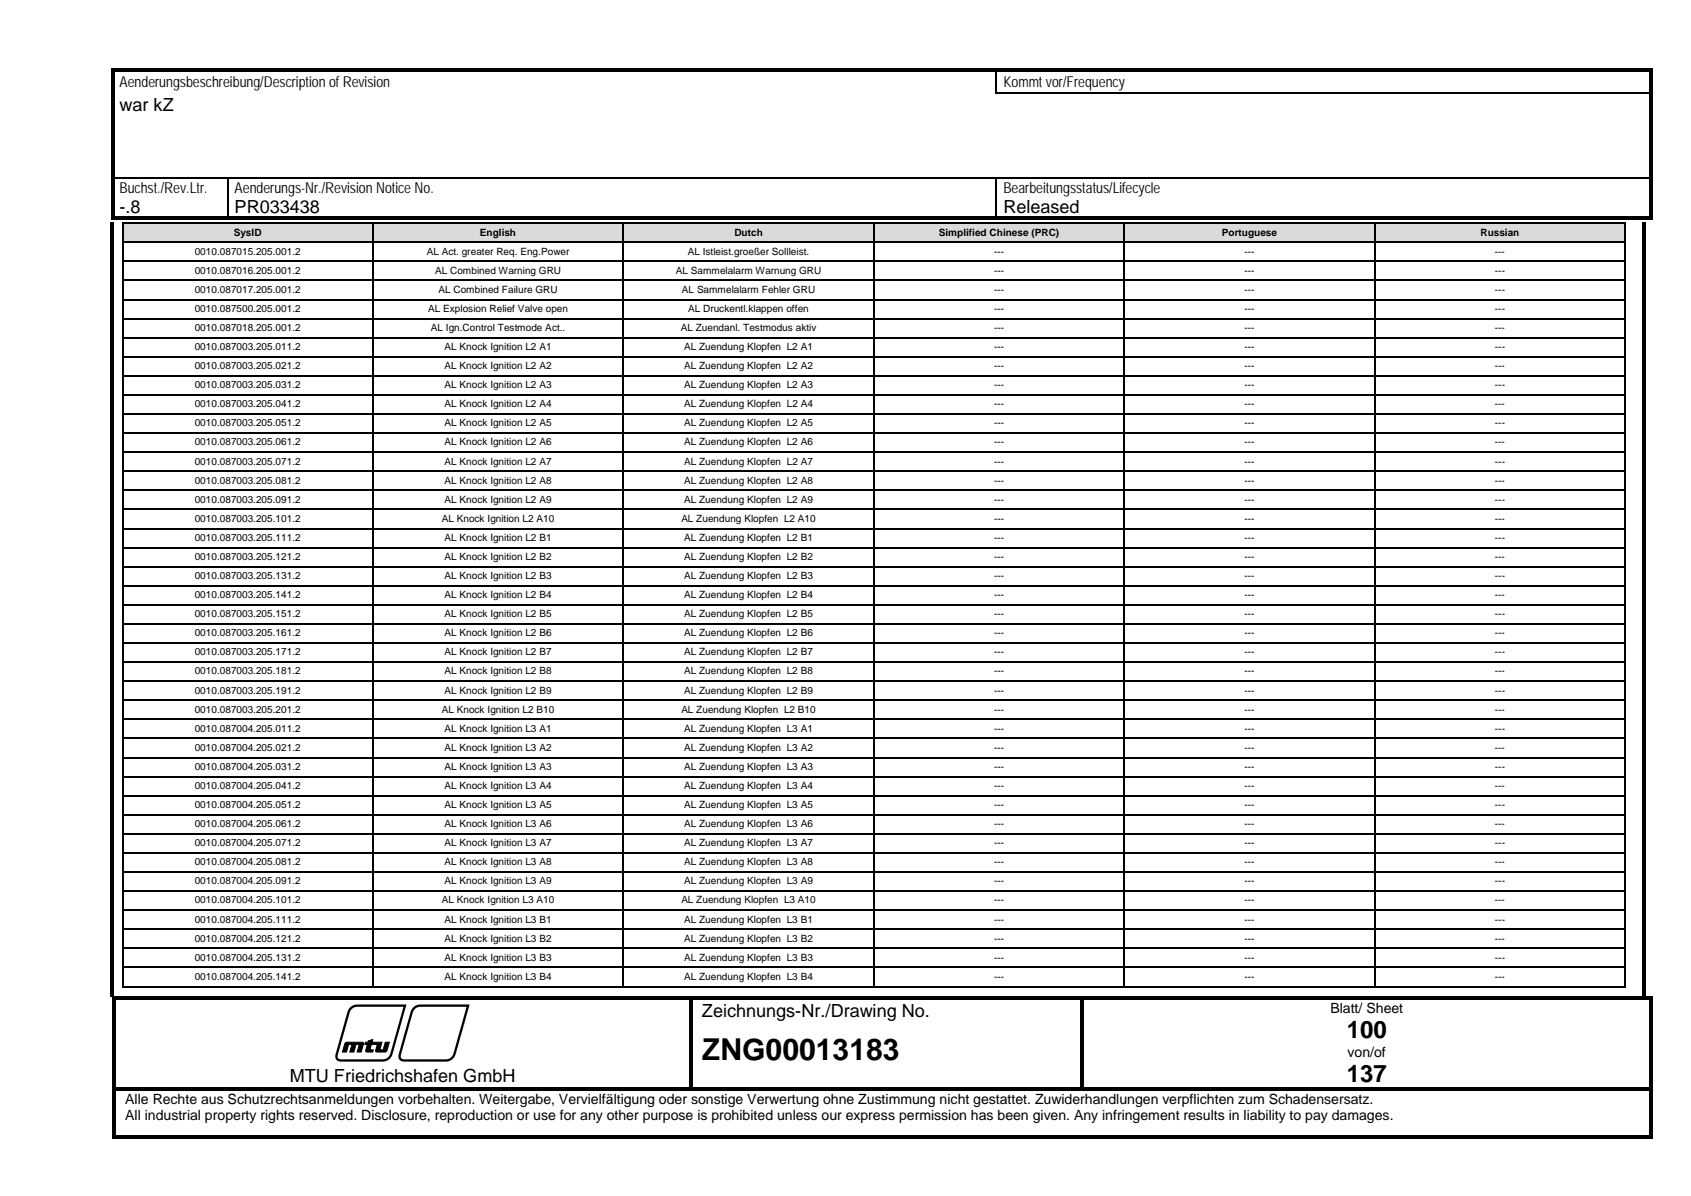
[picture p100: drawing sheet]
<svg xmlns="http://www.w3.org/2000/svg" width="297mm" height="210mm" viewBox="0 0 297 210" stroke-linecap="round" stroke-linejoin="round" font-family="sans-serif">
<defs><g id="words">
<text font-size="5.3" x="123.3" y="186.2">ZNG00013183</text>
<g font-size="4.2">
<text x="236.5" y="182.4">100</text>
<text x="236.5" y="190.1">137</text>
</g>
<g font-size="3.2">
<text x="21" y="19.5">war kZ</text>
<text x="21" y="37.4">-.8</text>
<text x="41.2" y="37.4">PR033438</text>
<text x="176.2" y="37.4">Released</text>
<text x="123.3" y="178.5">Zeichnungs-Nr./Drawing No.</text>
<text x="50.9" y="190">MTU Friedrichshafen GmbH</text>
</g>
<g font-size="2.6">
<text x="21" y="15.3">Aenderungsbeschreibung/Descriptionof Revision</text>
<text x="176.2" y="15.3">Kommt vor/Frequency</text>
<text x="21" y="33.9">Buchst./Rev.Ltr.</text>
<text x="41.2" y="33.9">Aenderungs-Nr./RevisionNotice No.</text>
<text x="176.2" y="33.9">Bearbeitungsstatus/Lifecycle</text>
</g>
<g font-size="2.5">
<text x="233.7" y="177.8">Blatt/ Sheet</text>
<text x="236.7" y="185.5">von/of</text>
<text x="22" y="193.8">Alle Rechte aus Schutzrechtsanmeldungen vorbehalten. Weitergabe, Vervielfältigung oder sonstige Verwertung ohne Zustimmung nicht gestattet. Zuwiderhandlungen verpflichten zum Schadensersatz.</text>
<text x="22" y="196.6">All industrial property rights reserved. Disclosure, reproduction or use for any other purpose is prohibited unless our express permission has been given. Any infringement results in liability to pay damages.</text>
</g>
<g font-size="1.8">
<text x="41.1" y="41.4">SysID</text>
<text x="84.3" y="41.4">English</text>
<text x="129" y="41.4">Dutch</text>
<text x="164.9" y="41.4">Simplified Chinese (PRC)</text>
<text x="214.6" y="41.4">Portuguese</text>
<text x="260" y="41.4">Russian</text>
<text x="34.2" y="44.7">0010.087015.205.001.2</text>
<text x="74.9" y="44.7">AL Act. greater Req. Eng.Power</text>
<text x="120.8" y="44.7">AL Istleist.groeßer Sollleist.</text>
<text x="174.6" y="44.7">---</text>
<text x="218.6" y="44.7">---</text>
<text x="262.6" y="44.7">---</text>
<text x="34.2" y="48">0010.087016.205.001.2</text>
<text x="34.2" y="51.4">0010.087017.205.001.2</text>
<text x="76.4" y="48">AL Combined Warning GRU</text>
<text x="77" y="51.4">AL Combined Failure GRU</text>
<text x="118.7" y="48">AL Sammelalarm Warnung GRU</text>
<text x="119.8" y="51.4">AL Sammelalarm Fehler GRU</text>
<text x="174.6" y="48">---</text>
<text x="174.6" y="51.4">---</text>
<text x="218.6" y="48">---</text>
<text x="218.6" y="51.4">---</text>
<text x="262.6" y="48">---</text>
<text x="262.6" y="51.4">---</text>
<text x="34.2" y="54.8">0010.087500.205.001.2</text>
<text x="34.2" y="58.1">0010.087018.205.001.2</text>
<text x="75.2" y="54.8">AL Explosion Relief Valve open</text>
<text x="75.7" y="58.1">AL Ign.Control Testmode Act..</text>
<text x="119.6" y="58.1">AL Zuendanl. Testmodus aktiv</text>
<text x="120.9" y="54.8">AL Druckentl.klappen offen</text>
<text x="174.6" y="58.1">---</text>
<text x="174.6" y="54.8">---</text>
<text x="218.6" y="58.1">---</text>
<text x="218.6" y="54.8">---</text>
<text x="262.6" y="58.1">---</text>
<text x="262.6" y="54.8">---</text>
<text x="34.2" y="61.5">0010.087003.205.011.2</text>
<text x="34.2" y="64.8">0010.087003.205.021.2</text>
<text x="78.1" y="64.8">AL Knock Ignition L2 A2</text>
<text x="78.1" y="61.5">AL Knock Ignition L2 A1</text>
<text x="120.2" y="64.8">AL Zuendung Klopfen L2 A2</text>
<text x="120.2" y="61.5">AL Zuendung Klopfen L2 A1</text>
<text x="174.6" y="64.8">---</text>
<text x="174.6" y="61.5">---</text>
<text x="218.6" y="64.8">---</text>
<text x="218.6" y="61.5">---</text>
<text x="262.6" y="64.8">---</text>
<text x="262.6" y="61.5">---</text>
<text x="34.2" y="68.2">0010.087003.205.031.2</text>
<text x="34.2" y="71.5">0010.087003.205.041.2</text>
<text x="78.1" y="71.5">AL Knock Ignition L2 A4</text>
<text x="78.1" y="68.2">AL Knock Ignition L2 A3</text>
<text x="120.2" y="71.5">AL Zuendung Klopfen L2 A4</text>
<text x="120.2" y="68.2">AL Zuendung Klopfen L2 A3</text>
<text x="174.6" y="71.5">---</text>
<text x="174.6" y="68.2">---</text>
<text x="218.6" y="71.5">---</text>
<text x="218.6" y="68.2">---</text>
<text x="262.6" y="71.5">---</text>
<text x="262.6" y="68.2">---</text>
<text x="34.2" y="74.9">0010.087003.205.051.2</text>
<text x="78.1" y="74.9">AL Knock Ignition L2 A5</text>
<text x="120.2" y="74.9">AL Zuendung Klopfen L2 A5</text>
<text x="174.6" y="74.9">---</text>
<text x="218.6" y="74.9">---</text>
<text x="262.6" y="74.9">---</text>
<text x="34.2" y="78.2">0010.087003.205.061.2</text>
<text x="34.2" y="81.6">0010.087003.205.071.2</text>
<text x="78.1" y="78.2">AL Knock Ignition L2 A6</text>
<text x="78.1" y="81.6">AL Knock Ignition L2 A7</text>
<text x="120.2" y="78.2">AL Zuendung Klopfen L2 A6</text>
<text x="120.2" y="81.6">AL Zuendung Klopfen L2 A7</text>
<text x="174.6" y="78.2">---</text>
<text x="174.6" y="81.6">---</text>
<text x="218.6" y="78.2">---</text>
<text x="218.6" y="81.6">---</text>
<text x="262.6" y="78.2">---</text>
<text x="262.6" y="81.6">---</text>
<text x="34.2" y="84.9">0010.087003.205.081.2</text>
<text x="34.2" y="88.3">0010.087003.205.091.2</text>
<text x="78.1" y="84.9">AL Knock Ignition L2 A8</text>
<text x="78.1" y="88.3">AL Knock Ignition L2 A9</text>
<text x="120.2" y="84.9">AL Zuendung Klopfen L2 A8</text>
<text x="120.2" y="88.3">AL Zuendung Klopfen L2 A9</text>
<text x="174.6" y="84.9">---</text>
<text x="174.6" y="88.3">---</text>
<text x="218.6" y="84.9">---</text>
<text x="218.6" y="88.3">---</text>
<text x="262.6" y="84.9">---</text>
<text x="262.6" y="88.3">---</text>
<text x="34.2" y="91.6">0010.087003.205.101.2</text>
<text x="34.2" y="95">0010.087003.205.111.2</text>
<text x="77.6" y="91.6">AL Knock Ignition L2 A10</text>
<text x="78.1" y="95">AL Knock Ignition L2 B1</text>
<text x="119.7" y="91.6">AL Zuendung Klopfen L2 A10</text>
<text x="120.2" y="95">AL Zuendung Klopfen L2 B1</text>
<text x="174.6" y="91.6">---</text>
<text x="174.6" y="95">---</text>
<text x="218.6" y="91.6">---</text>
<text x="218.6" y="95">---</text>
<text x="262.6" y="91.6">---</text>
<text x="262.6" y="95">---</text>
<text x="34.2" y="98.3">0010.087003.205.121.2</text>
<text x="34.2" y="101.7">0010.087003.205.131.2</text>
<text x="78.1" y="98.3">AL Knock Ignition L2 B2</text>
<text x="78.1" y="101.7">AL Knock Ignition L2 B3</text>
<text x="120.2" y="98.3">AL Zuendung Klopfen L2 B2</text>
<text x="120.2" y="101.7">AL Zuendung Klopfen L2 B3</text>
<text x="174.6" y="98.3">---</text>
<text x="174.6" y="101.7">---</text>
<text x="218.6" y="98.3">---</text>
<text x="218.6" y="101.7">---</text>
<text x="262.6" y="98.3">---</text>
<text x="262.6" y="101.7">---</text>
<text x="34.2" y="105">0010.087003.205.141.2</text>
<text x="78.1" y="105">AL Knock Ignition L2 B4</text>
<text x="120.2" y="105">AL Zuendung Klopfen L2 B4</text>
<text x="174.6" y="105">---</text>
<text x="218.6" y="105">---</text>
<text x="262.6" y="105">---</text>
<text x="34.2" y="108.4">0010.087003.205.151.2</text>
<text x="34.2" y="111.7">0010.087003.205.161.2</text>
<text x="78.1" y="111.7">AL Knock Ignition L2 B6</text>
<text x="78.1" y="108.4">AL Knock Ignition L2 B5</text>
<text x="120.2" y="111.7">AL Zuendung Klopfen L2 B6</text>
<text x="120.2" y="108.4">AL Zuendung Klopfen L2 B5</text>
<text x="174.6" y="111.7">---</text>
<text x="174.6" y="108.4">---</text>
<text x="218.6" y="111.7">---</text>
<text x="218.6" y="108.4">---</text>
<text x="262.6" y="111.7">---</text>
<text x="262.6" y="108.4">---</text>
<text x="34.2" y="115.1">0010.087003.205.171.2</text>
<text x="34.2" y="118.4">0010.087003.205.181.2</text>
<text x="78.1" y="118.4">AL Knock Ignition L2 B8</text>
<text x="78.1" y="115.1">AL Knock Ignition L2 B7</text>
<text x="120.2" y="118.4">AL Zuendung Klopfen L2 B8</text>
<text x="120.2" y="115.1">AL Zuendung Klopfen L2 B7</text>
<text x="174.6" y="118.4">---</text>
<text x="174.6" y="115.1">---</text>
<text x="218.6" y="118.4">---</text>
<text x="218.6" y="115.1">---</text>
<text x="262.6" y="118.4">---</text>
<text x="262.6" y="115.1">---</text>
<text x="34.2" y="121.8">0010.087003.205.191.2</text>
<text x="34.2" y="125.1">0010.087003.205.201.2</text>
<text x="77.6" y="125.1">AL Knock Ignition L2 B10</text>
<text x="78.1" y="121.8">AL Knock Ignition L2 B9</text>
<text x="119.7" y="125.1">AL Zuendung Klopfen L2 B10</text>
<text x="120.2" y="121.8">AL Zuendung Klopfen L2 B9</text>
<text x="174.6" y="125.1">---</text>
<text x="174.6" y="121.8">---</text>
<text x="218.6" y="125.1">---</text>
<text x="218.6" y="121.8">---</text>
<text x="262.6" y="125.1">---</text>
<text x="262.6" y="121.8">---</text>
<text x="34.2" y="128.5">0010.087004.205.011.2</text>
<text x="34.2" y="131.8">0010.087004.205.021.2</text>
<text x="78.1" y="131.8">AL Knock Ignition L3 A2</text>
<text x="78.1" y="128.5">AL Knock Ignition L3 A1</text>
<text x="120.2" y="131.8">AL Zuendung Klopfen L3 A2</text>
<text x="120.2" y="128.5">AL Zuendung Klopfen L3 A1</text>
<text x="174.6" y="131.8">---</text>
<text x="174.6" y="128.5">---</text>
<text x="218.6" y="131.8">---</text>
<text x="218.6" y="128.5">---</text>
<text x="262.6" y="131.8">---</text>
<text x="262.6" y="128.5">---</text>
<text x="34.2" y="135.2">0010.087004.205.031.2</text>
<text x="78.1" y="135.2">AL Knock Ignition L3 A3</text>
<text x="120.2" y="135.2">AL Zuendung Klopfen L3 A3</text>
<text x="174.6" y="135.2">---</text>
<text x="218.6" y="135.2">---</text>
<text x="262.6" y="135.2">---</text>
<text x="34.2" y="138.5">0010.087004.205.041.2</text>
<text x="34.2" y="141.9">0010.087004.205.051.2</text>
<text x="78.1" y="138.5">AL Knock Ignition L3 A4</text>
<text x="78.1" y="141.9">AL Knock Ignition L3 A5</text>
<text x="120.2" y="138.5">AL Zuendung Klopfen L3 A4</text>
<text x="120.2" y="141.9">AL Zuendung Klopfen L3 A5</text>
<text x="174.6" y="138.5">---</text>
<text x="174.6" y="141.9">---</text>
<text x="218.6" y="138.5">---</text>
<text x="218.6" y="141.9">---</text>
<text x="262.6" y="138.5">---</text>
<text x="262.6" y="141.9">---</text>
<text x="34.2" y="145.2">0010.087004.205.061.2</text>
<text x="34.2" y="148.6">0010.087004.205.071.2</text>
<text x="78.1" y="145.2">AL Knock Ignition L3 A6</text>
<text x="78.1" y="148.6">AL Knock Ignition L3 A7</text>
<text x="120.2" y="145.2">AL Zuendung Klopfen L3 A6</text>
<text x="120.2" y="148.6">AL Zuendung Klopfen L3 A7</text>
<text x="174.6" y="145.2">---</text>
<text x="174.6" y="148.6">---</text>
<text x="218.6" y="145.2">---</text>
<text x="218.6" y="148.6">---</text>
<text x="262.6" y="145.2">---</text>
<text x="262.6" y="148.6">---</text>
<text x="34.2" y="152">0010.087004.205.081.2</text>
<text x="34.2" y="155.3">0010.087004.205.091.2</text>
<text x="78.1" y="152">AL Knock Ignition L3 A8</text>
<text x="78.1" y="155.3">AL Knock Ignition L3 A9</text>
<text x="120.2" y="152">AL Zuendung Klopfen L3 A8</text>
<text x="120.2" y="155.3">AL Zuendung Klopfen L3 A9</text>
<text x="174.6" y="152">---</text>
<text x="174.6" y="155.3">---</text>
<text x="218.6" y="152">---</text>
<text x="218.6" y="155.3">---</text>
<text x="262.6" y="152">---</text>
<text x="262.6" y="155.3">---</text>
<text x="34.2" y="158.6">0010.087004.205.101.2</text>
<text x="77.6" y="158.6">AL Knock Ignition L3 A10</text>
<text x="119.7" y="158.6">AL Zuendung Klopfen L3 A10</text>
<text x="174.6" y="158.6">---</text>
<text x="218.6" y="158.6">---</text>
<text x="262.6" y="158.6">---</text>
<text x="34.2" y="162">0010.087004.205.111.2</text>
<text x="34.2" y="165.4">0010.087004.205.121.2</text>
<text x="78.1" y="165.4">AL Knock Ignition L3 B2</text>
<text x="78.1" y="162">AL Knock Ignition L3 B1</text>
<text x="120.2" y="165.4">AL Zuendung Klopfen L3 B2</text>
<text x="120.2" y="162">AL Zuendung Klopfen L3 B1</text>
<text x="174.6" y="165.4">---</text>
<text x="174.6" y="162">---</text>
<text x="218.6" y="165.4">---</text>
<text x="218.6" y="162">---</text>
<text x="262.6" y="165.4">---</text>
<text x="262.6" y="162">---</text>
<text x="34.2" y="168.7">0010.087004.205.131.2</text>
<text x="34.2" y="172.1">0010.087004.205.141.2</text>
<text x="78.1" y="172.1">AL Knock Ignition L3 B4</text>
<text x="78.1" y="168.7">AL Knock Ignition L3 B3</text>
<text x="120.2" y="172.1">AL Zuendung Klopfen L3 B4</text>
<text x="120.2" y="168.7">AL Zuendung Klopfen L3 B3</text>
<text x="174.6" y="172.1">---</text>
<text x="174.6" y="168.7">---</text>
<text x="218.6" y="172.1">---</text>
<text x="218.6" y="168.7">---</text>
<text x="262.6" y="172.1">---</text>
<text x="262.6" y="168.7">---</text>
</g>
</g></defs>
<g fill="#000">
<path d="M19.5 12h.6v.5h-.6z" fill-rule="evenodd"/>
<path d="M19.5 12h.6v.5h-.6z" fill-rule="evenodd"/>
<path d="M19.5 12.5h.6v3.7h-.6z" fill-rule="evenodd"/>
<path d="M19.5 16.2h.6v.3h-.6z" fill-rule="evenodd"/>
<path d="M20.1 12h154.8v.5h-154.8z" fill-rule="evenodd"/>
<path d="M174.9 12h.5v.5h-.5z" fill-rule="evenodd"/>
<path d="M175.4 12h24.6v.5h-24.6z" fill-rule="evenodd"/>
<path d="M200 12h.6v.5h-.6z" fill-rule="evenodd"/>
<path d="M200.6 12h89.2v.5h-89.2z" fill-rule="evenodd"/>
<path d="M289.8 12h.5v.5h-.5z" fill-rule="evenodd"/>
<path d="M289.8 12h.5v.5h-.5z" fill-rule="evenodd"/>
<path d="M289.8 12.5h.5v3.7h-.5z" fill-rule="evenodd"/>
<path d="M289.8 16.2h.5v.3h-.5z" fill-rule="evenodd"/>
<path d="M19.5 16.5h.6v3.7h-.6z" fill-rule="evenodd"/>
<path d="M19.5 20.2h.6v3.6h-.6z" fill-rule="evenodd"/>
<path d="M19.5 23.8h.6v3.7h-.6z" fill-rule="evenodd"/>
<path d="M19.5 27.5h.6v3.6h-.6z" fill-rule="evenodd"/>
<path d="M19.5 31.4h.6v3h-.6z" fill-rule="evenodd"/>
<path d="M19.5 34.4h.6v3.7h-.6z" fill-rule="evenodd"/>
<path d="M19.5 38.1h.6v.5h-.6z" fill-rule="evenodd"/>
<path d="M19.5 38.1h.6v.5h-.6z" fill-rule="evenodd"/>
<path d="M20.1 38.1h19.8v.5h-19.8z" fill-rule="evenodd"/>
<path d="M39.9 38.1h.5v.5h-.5z" fill-rule="evenodd"/>
<path d="M40.4 38.1h134.5v.5h-134.5z" fill-rule="evenodd"/>
<path d="M174.9 38.1h.5v.5h-.5z" fill-rule="evenodd"/>
<path d="M175.4 38.1h114.4v.5h-114.4z" fill-rule="evenodd"/>
<path d="M289.8 16.5h.5v3.7h-.5z" fill-rule="evenodd"/>
<path d="M289.8 20.2h.5v3.6h-.5z" fill-rule="evenodd"/>
<path d="M289.8 23.8h.5v3.7h-.5z" fill-rule="evenodd"/>
<path d="M289.8 27.5h.5v3.6h-.5z" fill-rule="evenodd"/>
<path d="M289.8 31.4h.5v3h-.5z" fill-rule="evenodd"/>
<path d="M289.8 34.4h.5v3.7h-.5z" fill-rule="evenodd"/>
<path d="M289.8 38.1h.5v.5h-.5z" fill-rule="evenodd"/>
<path d="M289.8 38.1h.5v.5h-.5z" fill-rule="evenodd"/>
<path d="M19.8 175h.5v.5h-.5z" fill-rule="evenodd"/>
<path d="M19.8 175h.5v.5h-.5z" fill-rule="evenodd"/>
<path d="M20.3 175h100.8v.5h-100.8z" fill-rule="evenodd"/>
<path d="M121.1 175h.5v.5h-.5z" fill-rule="evenodd"/>
<path d="M121.6 175h68.2v.5h-68.2z" fill-rule="evenodd"/>
<path d="M189.8 175h.6v.5h-.6z" fill-rule="evenodd"/>
<path d="M190.4 175h99.4v.5h-99.4z" fill-rule="evenodd"/>
<path d="M289.8 175h.5v.5h-.5z" fill-rule="evenodd"/>
<path d="M289.8 175h.5v.5h-.5z" fill-rule="evenodd"/>
<path d="M19.8 175.5h.5v15.4h-.5z" fill-rule="evenodd"/>
<path d="M19.8 190.9h.5v.6h-.5z" fill-rule="evenodd"/>
<path d="M19.8 191.5h.5v8h-.5z" fill-rule="evenodd"/>
<path d="M20.3 190.9h100.8v.6h-100.8z" fill-rule="evenodd"/>
<path d="M121.1 175.5h.5v15.4h-.5z" fill-rule="evenodd"/>
<path d="M121.1 190.9h.5v.6h-.5z" fill-rule="evenodd"/>
<path d="M121.6 190.9h68.2v.6h-68.2z" fill-rule="evenodd"/>
<path d="M189.8 175.5h.6v15.4h-.6z" fill-rule="evenodd"/>
<path d="M189.8 190.9h.6v.6h-.6z" fill-rule="evenodd"/>
<path d="M190.4 190.9h99.4v.6h-99.4z" fill-rule="evenodd"/>
<path d="M289.8 175.5h.5v15.4h-.5z" fill-rule="evenodd"/>
<path d="M289.8 190.9h.5v.6h-.5z" fill-rule="evenodd"/>
<path d="M289.8 191.5h.5v8h-.5z" fill-rule="evenodd"/>
<path d="M19.8 199.5h.5v.5h-.5z" fill-rule="evenodd"/>
<path d="M19.8 199.5h.5v.5h-.5z" fill-rule="evenodd"/>
<path d="M20.3 199.5h269.5v.5h-269.5z" fill-rule="evenodd"/>
<path d="M289.8 199.5h.5v.5h-.5z" fill-rule="evenodd"/>
<path d="M289.8 199.5h.5v.5h-.5z" fill-rule="evenodd"/>
</g>
<path d="M175 12.5v3.7M20.1 31.3h19.8M40 31.4v6.7M40.1 31.3h134.8M175 31.4v6.7M175.2 31.3h114.6" fill="none" stroke="#000" stroke-width=".25"/>
<path d="M174.9 16.3h25.1M200.4 16.3h89.4" fill="none" stroke="#000" stroke-width=".34"/>
<g fill="#000">
<path d="M200 16.2h.4v.3h-.4zM19.5 31.1h.6v.3h-.6zM39.9 31.4h.2zM39.9 31.1h.2v.3h-.2zM174.9 31.4h.3zM174.9 31.1h.3v.3h-.3zM289.8 31.1h.5v.3h-.5zM60.6 183.2l.3-.2h2.2a.47 .47 0 0 1 .6 .1 .47 .47 0 0 1 .1 .6l-.4 1h-.7l.4-1.3h-.6l-.3 1.3h-.8l.4-1.3h-.6l-.3 1.3h-.8zM64.2 183h.4l.1-.2 .8-.3-.2 .5h1.8l-.4 1.4h.6l.4-1.4h.7l-.1 .4a1.4 1.4 0 0 1-.7 1.3h-1a.44 .44 0 0 1-.6-.3l.3-1h-1.1l-.2 1h.6l-.1 .3h-.5a.51 .51 0 0 1-.8-.3l.3-1h-.4z"/>
<path d="M61.5 176.9l.6-.4 .6-.1h8.7l-2.4 8.6a2.24 2.24 0 0 1-2.7 1.4h-6.4a1.06 1.06 0 0 1-1-.6 1.06 1.06 0 0 1 .2-1.1l1.9-6.9zM61.8 177.2l-.4 .7-2 7.2a.69 .69 0 0 0 .1 .8 .69 .69 0 0 0 .8 .1h6.9a1.38 1.38 0 0 0 1.4-1.1l2.3-8.1h-8.2z"/>
<path d="M72.6 176.9l.6-.4 .6-.1h8.7l-2.5 8.6a2.21 2.21 0 0 1-2.6 1.4h-6.4a1.06 1.06 0 0 1-1-.6 1.06 1.06 0 0 1 .1-1.1l2-7.1zM72.9 177.2l-.4 .7-2 7.2a.69 .69 0 0 0 .1 .8 .69 .69 0 0 0 .8 .1h6.9a1.38 1.38 0 0 0 1.4-1.1l2.2-8.1h-8.1z"/>
</g>
<path d="M60.6 183.2l.3-.2h2.2a.47 .47 0 0 1 .6 .1 .47 .47 0 0 1 .1 .6l-.4 1h-.7l.4-1.3h-.6l-.3 1.3h-.8l.4-1.3h-.6l-.3 1.3h-.8zM64.2 183h.4l.1-.2 .8-.3-.2 .5h1.8l-.4 1.4h.6l.4-1.4h.7l-.1 .4a1.4 1.4 0 0 1-.7 1.3h-1a.44 .44 0 0 1-.6-.3l.3-1h-1.1l-.2 1h.6l-.1 .3h-.5a.51 .51 0 0 1-.8-.3l.3-1h-.4z" fill="none" stroke="#000" stroke-width=".18"/>
<g fill="#dadada">
<path d="M21.7 39.4h43.6v3h-43.6z" fill-rule="evenodd"/>
<path d="M22.1 39.7h42.9v2.3h-42.9z" fill-rule="evenodd"/>
<path d="M65.7 39.4h43.6v3h-43.6z" fill-rule="evenodd"/>
<path d="M66 39.7h43v2.3h-43z" fill-rule="evenodd"/>
<path d="M109.7 39.4h43.6v3h-43.6z" fill-rule="evenodd"/>
<path d="M110 39.7h43v2.3h-43z" fill-rule="evenodd"/>
<path d="M153.7 39.4h43.6v3h-43.6z" fill-rule="evenodd"/>
<path d="M154 39.7h43v2.3h-43z" fill-rule="evenodd"/>
<path d="M197.7 39.4h43.6v3h-43.6z" fill-rule="evenodd"/>
<path d="M198 39.7h42.9v2.3h-42.9z" fill-rule="evenodd"/>
<path d="M241.7 39.4h43.6v3h-43.6z" fill-rule="evenodd"/>
</g>
<path d="M242 39.7h42.9v2.3h-42.9z" fill="#dadada"/>
<g fill="#000">
<path d="M21.4 39h.3v.4h-.3zM21.4 39h.3v.3h-.3zM65.3 39.3l.4 .1zM65.3 39h.4v.3h-.4zM109.3 39.3l.4 .1zM109.3 39h.4v.3h-.4zM153.3 39.3l.4 .1zM153.3 39h.4v.3h-.4zM197.3 39.3l.4 .1zM197.3 39h.4v.3h-.4zM241.3 39.3l.3 .1zM241.3 39h.3v.3h-.3z"/>
<path d="M285.3 39h.3v.4h-.3zM285.3 39h.3v.3h-.3zM21.4 42.4h.3v.3h-.3zM21.4 45.7h.3v.4h-.3zM21.4 49.1h.3v.3h-.3zM21.4 52.4h.3v.4h-.3zM21.4 55.8h.3v.3h-.3zM21.4 59.1h.3v.4h-.3zM65.3 42.4h.4v.3h-.4zM65.3 45.7h.4v.4h-.4zM65.3 49.1h.4v.3h-.4zM65.3 52.4h.4v.4h-.4z"/>
<path d="M65.3 55.8h.4v.3h-.4zM65.3 59.1h.4v.4h-.4zM109.3 42.4h.4v.3h-.4zM109.3 45.7h.4v.4h-.4zM109.3 49.1h.4v.3h-.4zM109.3 52.4h.4v.4h-.4zM109.3 55.8h.4v.3h-.4zM109.3 59.1h.4v.4h-.4zM153.3 42.4h.4v.3h-.4zM153.3 45.7h.4v.4h-.4zM153.3 49.1h.4v.3h-.4zM153.3 52.4h.4v.4h-.4z"/>
<path d="M153.3 55.8h.4v.3h-.4zM153.3 59.1h.4v.4h-.4zM197.3 42.4h.4v.3h-.4zM197.3 45.7h.4v.4h-.4zM197.3 49.1h.4v.3h-.4zM197.3 52.4h.4v.4h-.4zM197.3 55.8h.4v.3h-.4zM197.3 59.1h.4v.4h-.4zM241.3 42.4h.3v.3h-.3zM241.3 45.7h.3v.4h-.3zM241.3 49.1h.3v.3h-.3zM241.3 52.4h.3v.4h-.3z"/>
<path d="M241.3 55.8h.3v.3h-.3zM241.3 59.1h.3v.4h-.3zM285.3 42.4h.3v.3h-.3zM285.3 45.7h.3v.4h-.3zM285.3 49.1h.3v.3h-.3zM285.3 52.4h.3v.4h-.3zM285.3 55.8h.3v.3h-.3zM285.3 59.1h.3v.4h-.3zM21.4 62.5h.3v.3h-.3zM21.4 65.8h.3v.4h-.3zM21.4 69.2h.3v.3h-.3zM21.4 72.5h.3v.4h-.3z"/>
<path d="M21.4 75.9h.3v.3h-.3zM21.4 79.2h.3v.4h-.3zM65.3 62.5h.4v.3h-.4zM65.3 65.8h.4v.4h-.4zM65.3 69.2h.4v.3h-.4zM65.3 72.5h.4v.4h-.4zM65.3 75.9h.4v.3h-.4zM65.3 79.2h.4v.4h-.4zM109.3 62.5h.4v.3h-.4zM109.3 65.8h.4v.4h-.4zM109.3 69.2h.4v.3h-.4zM109.3 72.5h.4v.4h-.4z"/>
<path d="M109.3 75.9h.4v.3h-.4zM109.3 79.2h.4v.4h-.4zM153.3 62.5h.4v.3h-.4zM153.3 65.8h.4v.4h-.4zM153.3 69.2h.4v.3h-.4zM153.3 72.5h.4v.4h-.4zM153.3 75.9h.4v.3h-.4zM153.3 79.2h.4v.4h-.4zM197.3 62.5h.4v.3h-.4zM197.3 65.8h.4v.4h-.4zM197.3 69.2h.4v.3h-.4zM197.3 72.5h.4v.4h-.4z"/>
<path d="M197.3 75.9h.4v.3h-.4zM197.3 79.2h.4v.4h-.4zM241.3 62.5h.3v.3h-.3zM241.3 65.8h.3v.4h-.3zM241.3 69.2h.3v.3h-.3zM241.3 72.5h.3v.4h-.3zM241.3 75.9h.3v.3h-.3zM241.3 79.2h.3v.4h-.3zM285.3 62.5h.3v.3h-.3zM285.3 65.8h.3v.4h-.3zM285.3 69.2h.3v.3h-.3zM285.3 72.5h.3v.4h-.3z"/>
<path d="M285.3 75.9h.3v.3h-.3zM285.3 79.2h.3v.4h-.3zM21.4 82.6h.3v.4h-.3zM21.4 85.9h.3v.4h-.3zM21.4 89.3h.3v.3h-.3zM21.4 92.6h.3v.4h-.3zM21.4 96h.3v.4h-.3zM21.4 99.3h.3v.4h-.3zM65.3 82.6h.4v.4h-.4zM65.3 85.9h.4v.4h-.4zM65.3 89.3h.4v.3h-.4zM65.3 92.6h.4v.4h-.4z"/>
<path d="M65.3 96h.4v.4h-.4zM65.3 99.3h.4v.4h-.4zM109.3 82.6h.4v.4h-.4zM109.3 85.9h.4v.4h-.4zM109.3 89.3h.4v.3h-.4zM109.3 92.6h.4v.4h-.4zM109.3 96h.4v.4h-.4zM109.3 99.3h.4v.4h-.4zM153.3 82.6h.4v.4h-.4zM153.3 85.9h.4v.4h-.4zM153.3 89.3h.4v.3h-.4zM153.3 92.6h.4v.4h-.4z"/>
<path d="M153.3 96h.4v.4h-.4zM153.3 99.3h.4v.4h-.4zM197.3 82.6h.4v.4h-.4zM197.3 85.9h.4v.4h-.4zM197.3 89.3h.4v.3h-.4zM197.3 92.6h.4v.4h-.4zM197.3 96h.4v.4h-.4zM197.3 99.3h.4v.4h-.4zM241.3 82.6h.3v.4h-.3zM241.3 85.9h.3v.4h-.3zM241.3 89.3h.3v.3h-.3zM241.3 92.6h.3v.4h-.3z"/>
<path d="M241.3 96h.3v.4h-.3zM241.3 99.3h.3v.4h-.3zM285.3 82.6h.3v.4h-.3zM285.3 85.9h.3v.4h-.3zM285.3 89.3h.3v.3h-.3zM285.3 92.6h.3v.4h-.3zM285.3 96h.3v.4h-.3zM285.3 99.3h.3v.4h-.3zM21.4 102.7h.3v.4h-.3zM21.4 106h.3v.4h-.3zM21.4 109.4h.3v.3h-.3zM21.4 112.8h.3v.3h-.3z"/>
<path d="M21.4 116.1h.3v.4h-.3zM21.4 119.4h.3v.4h-.3zM65.3 102.7h.4v.4h-.4zM65.3 106h.4v.4h-.4zM65.3 109.4h.4v.3h-.4zM65.3 112.8h.4v.3h-.4zM65.3 116.1h.4v.4h-.4zM65.3 119.4h.4v.4h-.4zM109.3 102.7h.4v.4h-.4zM109.3 106h.4v.4h-.4zM109.3 109.4h.4v.3h-.4zM109.3 112.8h.4v.3h-.4z"/>
<path d="M109.3 116.1h.4v.4h-.4zM109.3 119.4h.4v.4h-.4zM153.3 102.7h.4v.4h-.4zM153.3 106h.4v.4h-.4zM153.3 109.4h.4v.3h-.4zM153.3 112.8h.4v.3h-.4zM153.3 116.1h.4v.4h-.4zM153.3 119.4h.4v.4h-.4zM197.3 102.7h.4v.4h-.4zM197.3 106h.4v.4h-.4zM197.3 109.4h.4v.3h-.4zM197.3 112.8h.4v.3h-.4z"/>
<path d="M197.3 116.1h.4v.4h-.4zM197.3 119.4h.4v.4h-.4zM241.3 102.7h.3v.4h-.3zM241.3 106h.3v.4h-.3zM241.3 109.4h.3v.3h-.3zM241.3 112.8h.3v.3h-.3zM241.3 116.1h.3v.4h-.3zM241.3 119.4h.3v.4h-.3zM285.3 102.7h.3v.4h-.3zM285.3 106h.3v.4h-.3zM285.3 109.4h.3v.3h-.3zM285.3 112.8h.3v.3h-.3z"/>
<path d="M285.3 116.1h.3v.4h-.3zM285.3 119.4h.3v.4h-.3zM21.4 122.8h.3v.4h-.3zM21.4 126.2h.3v.3h-.3zM21.4 129.5h.3v.4h-.3zM21.4 132.9h.3v.3h-.3zM21.4 136.2h.3v.4h-.3zM21.4 139.6h.3v.3h-.3zM65.3 122.8h.4v.4h-.4zM65.3 126.2h.4v.3h-.4zM65.3 129.5h.4v.4h-.4zM65.3 132.9h.4v.3h-.4z"/>
<path d="M65.3 136.2h.4v.4h-.4zM65.3 139.6h.4v.3h-.4zM109.3 122.8h.4v.4h-.4zM109.3 126.2h.4v.3h-.4zM109.3 129.5h.4v.4h-.4zM109.3 132.9h.4v.3h-.4zM109.3 136.2h.4v.4h-.4zM109.3 139.6h.4v.3h-.4zM153.3 122.8h.4v.4h-.4zM153.3 126.2h.4v.3h-.4zM153.3 129.5h.4v.4h-.4zM153.3 132.9h.4v.3h-.4z"/>
<path d="M153.3 136.2h.4v.4h-.4zM153.3 139.6h.4v.3h-.4zM197.3 122.8h.4v.4h-.4zM197.3 126.2h.4v.3h-.4zM197.3 129.5h.4v.4h-.4zM197.3 132.9h.4v.3h-.4zM197.3 136.2h.4v.4h-.4zM197.3 139.6h.4v.3h-.4zM241.3 122.8h.3v.4h-.3zM241.3 126.2h.3v.3h-.3zM241.3 129.5h.3v.4h-.3zM241.3 132.9h.3v.3h-.3z"/>
<path d="M241.3 136.2h.3v.4h-.3zM241.3 139.6h.3v.3h-.3zM285.3 122.8h.3v.4h-.3zM285.3 126.2h.3v.3h-.3zM285.3 129.5h.3v.4h-.3zM285.3 132.9h.3v.3h-.3zM285.3 136.2h.3v.4h-.3zM285.3 139.6h.3v.3h-.3zM21.4 142.9h.3v.4h-.3zM21.4 146.3h.3v.3h-.3zM21.4 149.6h.3v.4h-.3zM21.4 153h.3v.3h-.3z"/>
<path d="M21.4 156.3h.3v.4h-.3zM65.3 142.9h.4v.4h-.4zM65.3 146.3h.4v.3h-.4zM65.3 149.6h.4v.4h-.4zM65.3 153h.4v.3h-.4zM65.3 156.3h.4v.4h-.4zM109.3 142.9h.4v.4h-.4zM109.3 146.3h.4v.3h-.4zM109.3 149.6h.4v.4h-.4zM109.3 153h.4v.3h-.4zM109.3 156.3h.4v.4h-.4zM153.3 142.9h.4v.4h-.4z"/>
<path d="M153.3 146.3h.4v.3h-.4zM153.3 149.6h.4v.4h-.4zM153.3 153h.4v.3h-.4zM153.3 156.3h.4v.4h-.4zM197.3 142.9h.4v.4h-.4zM197.3 146.3h.4v.3h-.4zM197.3 149.6h.4v.4h-.4zM197.3 153h.4v.3h-.4zM197.3 156.3h.4v.4h-.4zM241.3 142.9h.3v.4h-.3zM241.3 146.3h.3v.3h-.3zM241.3 149.6h.3v.4h-.3z"/>
<path d="M241.3 153h.3v.3h-.3zM241.3 156.3h.3v.4h-.3zM285.3 142.9h.3v.4h-.3zM285.3 146.3h.3v.3h-.3zM285.3 149.6h.3v.4h-.3zM285.3 153h.3v.3h-.3zM285.3 156.3h.3v.4h-.3zM21.4 159.7h.3v.3h-.3zM21.4 163h.3v.4h-.3zM21.4 166.4h.3v.3h-.3zM21.4 169.7h.3v.4h-.3zM21.4 173.1h.3v.3h-.3z"/>
<path d="M65.3 159.7h.4v.3h-.4zM65.3 163h.4v.4h-.4zM65.3 166.4h.4v.3h-.4zM65.3 169.7h.4v.4h-.4zM65.3 173.1h.4v.3h-.4zM109.3 159.7h.4v.3h-.4zM109.3 163h.4v.4h-.4zM109.3 166.4h.4v.3h-.4zM109.3 169.7h.4v.4h-.4zM109.3 173.1h.4v.3h-.4zM153.3 159.7h.4v.3h-.4zM153.3 163h.4v.4h-.4z"/>
<path d="M153.3 166.4h.4v.3h-.4zM153.3 169.7h.4v.4h-.4zM153.3 173.1h.4v.3h-.4zM197.3 159.7h.4v.3h-.4zM197.3 163h.4v.4h-.4zM197.3 166.4h.4v.3h-.4zM197.3 169.7h.4v.4h-.4zM197.3 173.1h.4v.3h-.4zM241.3 159.7h.3v.3h-.3zM241.3 163h.3v.4h-.3zM241.3 166.4h.3v.3h-.3zM241.3 169.7h.3v.4h-.3z"/>
<path d="M241.3 173.1h.3v.3h-.3zM285.3 159.7h.3v.3h-.3zM285.3 163h.3v.4h-.3zM285.3 166.4h.3v.3h-.3zM285.3 169.7h.3v.4h-.3zM285.3 173.1h.3v.3h-.3z"/>
</g>
<g fill="none" stroke="#000" stroke-width=".34">
<path d="M21.5 39.4v3M21.7 39.2h43.6M65.5 39.4v3M65.7 39.2h43.6M109.5 39.4v3M109.7 39.2h43.6M153.5 39.4v3M153.7 39.2h43.6M197.5 39.4v3M197.7 39.2h43.6M241.5 39.4v3M241.6 39.2h43.7"/>
<path d="M285.5 39.4v3M21.5 42.7v3M21.5 46.1v3M21.5 49.4v3M21.5 52.8v3M21.5 56.1v3M21.5 59.5v3M21.7 42.5h43.6M21.7 45.9h43.6M21.7 49.2h43.6M21.7 52.6h43.6M21.7 55.9h43.6"/>
<path d="M21.7 59.3h43.6M65.5 42.7v3M65.5 46.1v3M65.5 49.4v3M65.5 52.8v3M65.5 56.1v3M65.5 59.5v3M65.7 42.5h43.6M65.7 45.9h43.6M65.7 49.2h43.6M65.7 52.6h43.6M65.7 55.9h43.6"/>
<path d="M65.7 59.3h43.6M109.5 42.7v3M109.5 46.1v3M109.5 49.4v3M109.5 52.8v3M109.5 56.1v3M109.5 59.5v3M109.7 42.5h43.6M109.7 45.9h43.6M109.7 49.2h43.6M109.7 52.6h43.6M109.7 55.9h43.6"/>
<path d="M109.7 59.3h43.6M153.5 42.7v3M153.5 46.1v3M153.5 49.4v3M153.5 52.8v3M153.5 56.1v3M153.5 59.5v3M153.7 42.5h43.6M153.7 45.9h43.6M153.7 49.2h43.6M153.7 52.6h43.6M153.7 55.9h43.6"/>
<path d="M153.7 59.3h43.6M197.5 42.7v3M197.5 46.1v3M197.5 49.4v3M197.5 52.8v3M197.5 56.1v3M197.5 59.5v3M197.7 42.5h43.6M197.7 45.9h43.6M197.7 49.2h43.6M197.7 52.6h43.6M197.7 55.9h43.6"/>
<path d="M197.7 59.3h43.6M241.5 42.7v3M241.5 46.1v3M241.5 49.4v3M241.5 52.8v3M241.5 56.1v3M241.5 59.5v3M241.6 42.5h43.7M241.6 45.9h43.7M241.6 49.2h43.7M241.6 52.6h43.7M241.6 55.9h43.7"/>
<path d="M241.6 59.3h43.7M285.5 42.7v3M285.5 46.1v3M285.5 49.4v3M285.5 52.8v3M285.5 56.1v3M285.5 59.5v3M21.5 62.8v3M21.5 66.2v3M21.5 69.5v3M21.5 72.9v3M21.5 76.2v3"/>
<path d="M21.5 79.6v3M21.7 62.7h43.6M21.7 66h43.6M21.7 69.3h43.6M21.7 72.7h43.6M21.7 76.1h43.6M21.7 79.4h43.6M65.5 62.8v3M65.5 66.2v3M65.5 69.5v3M65.5 72.9v3M65.5 76.2v3"/>
<path d="M65.5 79.6v3M65.7 62.7h43.6M65.7 66h43.6M65.7 69.3h43.6M65.7 72.7h43.6M65.7 76.1h43.6M65.7 79.4h43.6M109.5 62.8v3M109.5 66.2v3M109.5 69.5v3M109.5 72.9v3M109.5 76.2v3"/>
<path d="M109.5 79.6v3M109.7 62.7h43.6M109.7 66h43.6M109.7 69.3h43.6M109.7 72.7h43.6M109.7 76.1h43.6M109.7 79.4h43.6M153.5 62.8v3M153.5 66.2v3M153.5 69.5v3M153.5 72.9v3M153.5 76.2v3"/>
<path d="M153.5 79.6v3M153.7 62.7h43.6M153.7 66h43.6M153.7 69.3h43.6M153.7 72.7h43.6M153.7 76.1h43.6M153.7 79.4h43.6M197.5 62.8v3M197.5 66.2v3M197.5 69.5v3M197.5 72.9v3M197.5 76.2v3"/>
<path d="M197.5 79.6v3M197.7 62.7h43.6M197.7 66h43.6M197.7 69.3h43.6M197.7 72.7h43.6M197.7 76.1h43.6M197.7 79.4h43.6M241.5 62.8v3M241.5 66.2v3M241.5 69.5v3M241.5 72.9v3M241.5 76.2v3"/>
<path d="M241.5 79.6v3M241.6 62.7h43.7M241.6 66h43.7M241.6 69.3h43.7M241.6 72.7h43.7M241.6 76.1h43.7M241.6 79.4h43.7M285.5 62.8v3M285.5 66.2v3M285.5 69.5v3M285.5 72.9v3M285.5 76.2v3"/>
<path d="M285.5 79.6v3M21.5 83v2.9M21.5 86.3v3M21.5 89.6v3M21.5 93v3M21.5 96.4v2.9M21.5 99.7v3M21.7 82.8h43.6M21.7 86.1h43.6M21.7 89.5h43.6M21.7 92.8h43.6M21.7 96.2h43.6"/>
<path d="M21.7 99.5h43.6M65.5 83v2.9M65.5 86.3v3M65.5 89.6v3M65.5 93v3M65.5 96.4v2.9M65.5 99.7v3M65.7 82.8h43.6M65.7 86.1h43.6M65.7 89.5h43.6M65.7 92.8h43.6M65.7 96.2h43.6"/>
<path d="M65.7 99.5h43.6M109.5 83v2.9M109.5 86.3v3M109.5 89.6v3M109.5 93v3M109.5 96.4v2.9M109.5 99.7v3M109.7 82.8h43.6M109.7 86.1h43.6M109.7 89.5h43.6M109.7 92.8h43.6M109.7 96.2h43.6"/>
<path d="M109.7 99.5h43.6M153.5 83v2.9M153.5 86.3v3M153.5 89.6v3M153.5 93v3M153.5 96.4v2.9M153.5 99.7v3M153.7 82.8h43.6M153.7 86.1h43.6M153.7 89.5h43.6M153.7 92.8h43.6M153.7 96.2h43.6"/>
<path d="M153.7 99.5h43.6M197.5 83v2.9M197.5 86.3v3M197.5 89.6v3M197.5 93v3M197.5 96.4v2.9M197.5 99.7v3M197.7 82.8h43.6M197.7 86.1h43.6M197.7 89.5h43.6M197.7 92.8h43.6M197.7 96.2h43.6"/>
<path d="M197.7 99.5h43.6M241.5 83v2.9M241.5 86.3v3M241.5 89.6v3M241.5 93v3M241.5 96.4v2.9M241.5 99.7v3M241.6 82.8h43.7M241.6 86.1h43.7M241.6 89.5h43.7M241.6 92.8h43.7M241.6 96.2h43.7"/>
<path d="M241.6 99.5h43.7M285.5 83v2.9M285.5 86.3v3M285.5 89.6v3M285.5 93v3M285.5 96.4v2.9M285.5 99.7v3M21.5 103.1v2.9M21.5 106.4v3M21.5 109.7v3.1M21.5 113.1v3M21.5 116.5v2.9"/>
<path d="M21.5 119.8v3M21.7 102.9h43.6M21.7 106.2h43.6M21.7 109.6h43.6M21.7 112.9h43.6M21.7 116.3h43.6M21.7 119.6h43.6M65.5 103.1v2.9M65.5 106.4v3M65.5 109.7v3.1M65.5 113.1v3M65.5 116.5v2.9"/>
<path d="M65.5 119.8v3M65.7 102.9h43.6M65.7 106.2h43.6M65.7 109.6h43.6M65.7 112.9h43.6M65.7 116.3h43.6M65.7 119.6h43.6M109.5 103.1v2.9M109.5 106.4v3M109.5 109.7v3.1M109.5 113.1v3M109.5 116.5v2.9"/>
<path d="M109.5 119.8v3M109.7 102.9h43.6M109.7 106.2h43.6M109.7 109.6h43.6M109.7 112.9h43.6M109.7 116.3h43.6M109.7 119.6h43.6M153.5 103.1v2.9M153.5 106.4v3M153.5 109.7v3.1M153.5 113.1v3M153.5 116.5v2.9"/>
<path d="M153.5 119.8v3M153.7 102.9h43.6M153.7 106.2h43.6M153.7 109.6h43.6M153.7 112.9h43.6M153.7 116.3h43.6M153.7 119.6h43.6M197.5 103.1v2.9M197.5 106.4v3M197.5 109.7v3.1M197.5 113.1v3M197.5 116.5v2.9"/>
<path d="M197.5 119.8v3M197.7 102.9h43.6M197.7 106.2h43.6M197.7 109.6h43.6M197.7 112.9h43.6M197.7 116.3h43.6M197.7 119.6h43.6M241.5 103.1v2.9M241.5 106.4v3M241.5 109.7v3.1M241.5 113.1v3M241.5 116.5v2.9"/>
<path d="M241.5 119.8v3M241.6 102.9h43.7M241.6 106.2h43.7M241.6 109.6h43.7M241.6 112.9h43.7M241.6 116.3h43.7M241.6 119.6h43.7M285.5 103.1v2.9M285.5 106.4v3M285.5 109.7v3.1M285.5 113.1v3M285.5 116.5v2.9"/>
<path d="M285.5 119.8v3M21.5 123.2v3M21.5 126.5v3M21.5 129.9v3M21.5 133.2v3M21.5 136.6v3M21.5 139.9v3M21.7 123h43.6M21.7 126.3h43.6M21.7 129.7h43.6M21.7 133h43.6M21.7 136.4h43.6"/>
<path d="M21.7 139.7h43.6M65.5 123.2v3M65.5 126.5v3M65.5 129.9v3M65.5 133.2v3M65.5 136.6v3M65.5 139.9v3M65.7 123h43.6M65.7 126.3h43.6M65.7 129.7h43.6M65.7 133h43.6M65.7 136.4h43.6"/>
<path d="M65.7 139.7h43.6M109.5 123.2v3M109.5 126.5v3M109.5 129.9v3M109.5 133.2v3M109.5 136.6v3M109.5 139.9v3M109.7 123h43.6M109.7 126.3h43.6M109.7 129.7h43.6M109.7 133h43.6M109.7 136.4h43.6"/>
<path d="M109.7 139.7h43.6M153.5 123.2v3M153.5 126.5v3M153.5 129.9v3M153.5 133.2v3M153.5 136.6v3M153.5 139.9v3M153.7 123h43.6M153.7 126.3h43.6M153.7 129.7h43.6M153.7 133h43.6M153.7 136.4h43.6"/>
<path d="M153.7 139.7h43.6M197.5 123.2v3M197.5 126.5v3M197.5 129.9v3M197.5 133.2v3M197.5 136.6v3M197.5 139.9v3M197.7 123h43.6M197.7 126.3h43.6M197.7 129.7h43.6M197.7 133h43.6M197.7 136.4h43.6"/>
<path d="M197.7 139.7h43.6M241.5 123.2v3M241.5 126.5v3M241.5 129.9v3M241.5 133.2v3M241.5 136.6v3M241.5 139.9v3M241.6 123h43.7M241.6 126.3h43.7M241.6 129.7h43.7M241.6 133h43.7M241.6 136.4h43.7"/>
<path d="M241.6 139.7h43.7M285.5 123.2v3M285.5 126.5v3M285.5 129.9v3M285.5 133.2v3M285.5 136.6v3M285.5 139.9v3M21.5 143.3v3M21.5 146.6v3M21.5 150v3M21.5 153.3v3M21.5 156.7v3"/>
<path d="M21.7 143.1h43.6M21.7 146.4h43.6M21.7 149.8h43.6M21.7 153.1h43.6M21.7 156.5h43.6M21.7 159.8h43.6M65.5 143.3v3M65.5 146.6v3M65.5 150v3M65.5 153.3v3M65.5 156.7v3M65.7 143.1h43.6"/>
<path d="M65.7 146.4h43.6M65.7 149.8h43.6M65.7 153.1h43.6M65.7 156.5h43.6M65.7 159.8h43.6M109.5 143.3v3M109.5 146.6v3M109.5 150v3M109.5 153.3v3M109.5 156.7v3M109.7 143.1h43.6M109.7 146.4h43.6"/>
<path d="M109.7 149.8h43.6M109.7 153.1h43.6M109.7 156.5h43.6M109.7 159.8h43.6M153.5 143.3v3M153.5 146.6v3M153.5 150v3M153.5 153.3v3M153.5 156.7v3M153.7 143.1h43.6M153.7 146.4h43.6M153.7 149.8h43.6"/>
<path d="M153.7 153.1h43.6M153.7 156.5h43.6M153.7 159.8h43.6M197.5 143.3v3M197.5 146.6v3M197.5 150v3M197.5 153.3v3M197.5 156.7v3M197.7 143.1h43.6M197.7 146.4h43.6M197.7 149.8h43.6M197.7 153.1h43.6"/>
<path d="M197.7 156.5h43.6M197.7 159.8h43.6M241.5 143.3v3M241.5 146.6v3M241.5 150v3M241.5 153.3v3M241.5 156.7v3M241.6 143.1h43.7M241.6 146.4h43.7M241.6 149.8h43.7M241.6 153.1h43.7M241.6 156.5h43.7"/>
<path d="M241.6 159.8h43.7M285.5 143.3v3M285.5 146.6v3M285.5 150v3M285.5 153.3v3M285.5 156.7v3M21.5 160v3M21.5 163.4v3M21.5 166.7v3M21.5 170.1v3M21.7 163.2h43.6M21.7 166.5h43.6"/>
<path d="M21.7 169.9h43.6M21.7 173.2h43.6M65.5 160v3M65.5 163.4v3M65.5 166.7v3M65.5 170.1v3M65.7 163.2h43.6M65.7 166.5h43.6M65.7 169.9h43.6M65.7 173.2h43.6M109.5 160v3M109.5 163.4v3"/>
<path d="M109.5 166.7v3M109.5 170.1v3M109.7 163.2h43.6M109.7 166.5h43.6M109.7 169.9h43.6M109.7 173.2h43.6M153.5 160v3M153.5 163.4v3M153.5 166.7v3M153.5 170.1v3M153.7 163.2h43.6M153.7 166.5h43.6"/>
<path d="M153.7 169.9h43.6M153.7 173.2h43.6M197.5 160v3M197.5 163.4v3M197.5 166.7v3M197.5 170.1v3M197.7 163.2h43.6M197.7 166.5h43.6M197.7 169.9h43.6M197.7 173.2h43.6M241.5 160v3M241.5 163.4v3"/>
<path d="M241.5 166.7v3M241.5 170.1v3M241.6 163.2h43.7M241.6 166.5h43.7M241.6 169.9h43.7M241.6 173.2h43.7M285.5 160v3M285.5 163.4v3M285.5 166.7v3M285.5 170.1v3"/>
</g>
<path d="M21.7 39.4h43.6M65.7 39.4h43.6M109.7 39.4h43.6M153.7 39.4h43.6M197.7 39.4h43.6M241.6 39.4h43.7" fill="none" stroke="#dadada" stroke-width=".18"/>
<g fill="#000">
<path d="M19.5 39h.5v136h-.5z" fill-rule="evenodd"/>
<path d="M288.4 39h.5v136h-.5z" fill-rule="evenodd"/>
</g>
<use href="#words"/>
</svg>
